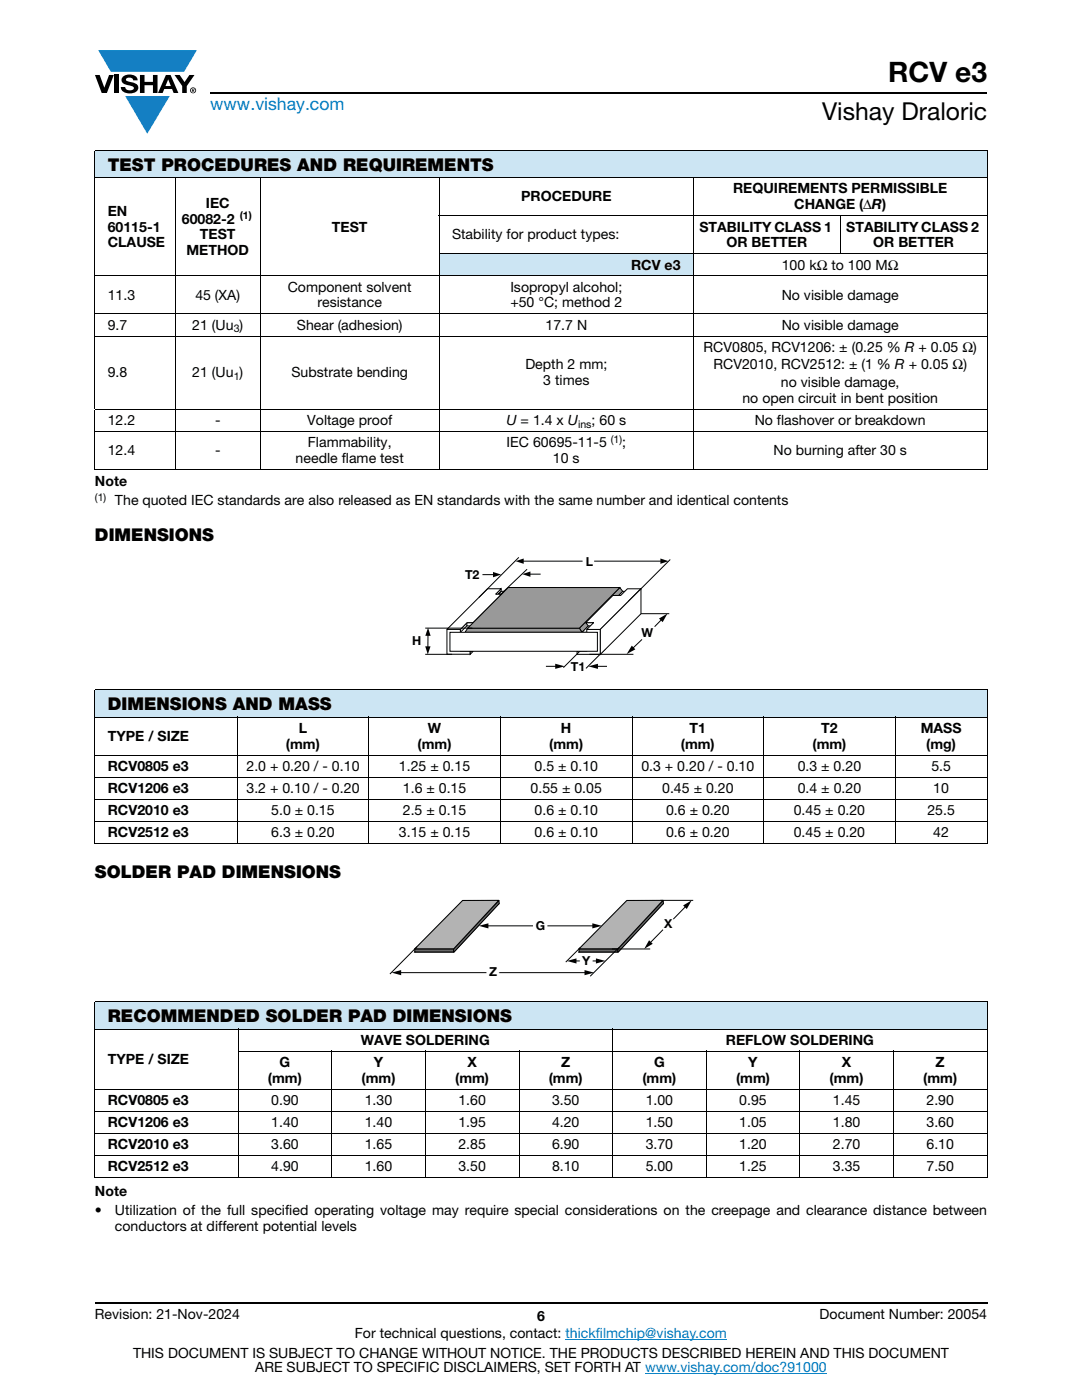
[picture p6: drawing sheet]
<svg xmlns="http://www.w3.org/2000/svg" width="216mm" height="279mm" viewBox="0 0 216 279" stroke-linecap="round" stroke-linejoin="round" font-family="sans-serif">
<defs><g id="words">
<text font-size="5.6" x="177.2" y="16.4">RCV e3</text>
<text font-size="4.9" x="164" y="24">Vishay Draloric</text>
<text font-size="3.5" fill="#007ec4" x="42" y="21.9">www.vishay.com</text>
<g font-size="3.5">
<text x="21.5" y="34.1">TEST PROCEDURES AND REQUIREMENTS</text>
<text x="18.9" y="108.1">DIMENSIONS</text>
<text x="21.5" y="141.8">DIMENSIONS AND MASS</text>
<text x="18.9" y="175.3">SOLDER PAD DIMENSIONS</text>
<text x="21.5" y="204">RECOMMENDED SOLDER PAD DIMENSIONS</text>
</g>
<g font-size="2.8">
<text x="41.1" y="41.4">IEC</text>
<text x="104" y="40.2">PROCEDURE</text>
<text x="146.3" y="38.6">REQUIREMENTS PERMISSIBLE</text>
<text x="158.5" y="41.8">CHANGE (ΔR)</text>
<text x="21.5" y="43">EN</text>
<text x="21.5" y="46.2">60115-1</text>
<text x="36.3" y="44.6">60082-2</text>
<text x="39.9" y="47.8">TEST</text>
<text x="66.2" y="46.2">TEST</text>
<text x="90.2" y="47.8">Stability for product types:</text>
<text x="139.6" y="46.2">STABILITY CLASS 1</text>
<text x="168.8" y="46.2">STABILITY CLASS 2</text>
<text x="21.5" y="49.4">CLAUSE</text>
<text x="37.2" y="51">METHOD</text>
<text x="125.9" y="53.8">RCV e3</text>
<text x="144.9" y="49.4">OR BETTER</text>
<text x="156" y="53.8">100 kΩ to 100 MΩ</text>
<text x="174.2" y="49.4">OR BETTER</text>
<text x="21.5" y="59.8">11.3</text>
<text x="39" y="59.8">45 (XA)</text>
<text x="57.4" y="58.2">Component solvent</text>
<text x="101.8" y="58.2">Isopropyl alcohol;</text>
<text x="156" y="59.8">No visible damage</text>
<text x="21.5" y="65.8">9.7</text>
<text x="38.4" y="65.8">21 (Uu )</text>
<text x="59.2" y="65.8">Shear (adhesion)</text>
<text x="63.3" y="61.4">resistance</text>
<text x="101.8" y="61.4">+50 °C; method 2</text>
<text x="108.9" y="65.8">17.7 N</text>
<text x="156" y="65.8">No visible damage</text>
<text x="140.4" y="70.2">RCV0805, RCV1206: ± (0.25 % R + 0.05 Ω)</text>
<text x="21.5" y="75.3">9.8</text>
<text x="38.4" y="75.3">21 (Uu )</text>
<text x="58.2" y="75.3">Substrate bending</text>
<text x="104.8" y="73.7">Depth 2 mm;</text>
<text x="108.4" y="76.9">3 times</text>
<text x="142.4" y="73.7">RCV2010, RCV2512: ± (1 % R + 0.05 Ω)</text>
<text x="155.8" y="77.2">no visible damage,</text>
<text x="148.1" y="80.4">no open circuit in bent position</text>
<text x="21.5" y="84.8">12.2</text>
<text x="42.9" y="84.8">-</text>
<text x="61.3" y="84.8">Voltage proof</text>
<text x="61.4" y="89.2">Flammability,</text>
<text x="101.1" y="84.8">U = 1.4 x U</text>
<text x="101.1" y="89.2">IEC 60695-11-5</text>
<text x="118" y="84.8">; 60 s</text>
<text x="124.2" y="89.2">;</text>
<text x="150.6" y="84.8">No flashover or breakdown</text>
<text x="21.5" y="90.8">12.4</text>
<text x="42.9" y="90.8">-</text>
<text x="59" y="92.4">needle flame test</text>
<text x="110.3" y="92.4">10 s</text>
<text x="154.4" y="90.8">No burning after 30 s</text>
<text x="18.9" y="97">Note</text>
<text x="22.9" y="100.9">The quoted IEC standards are also released as EN standards with the same number and identical contents</text>
<text x="21.5" y="147.8">TYPE / SIZE</text>
<text x="57.1" y="149.4">(mm)</text>
<text x="59.6" y="146.3">L</text>
<text x="83.3" y="149.4">(mm)</text>
<text x="85.4" y="146.3">W</text>
<text x="109.6" y="149.4">(mm)</text>
<text x="111.9" y="146.3">H</text>
<text x="135.8" y="149.4">(mm)</text>
<text x="137.6" y="146.3">T1</text>
<text x="162.1" y="149.4">(mm)</text>
<text x="163.9" y="146.3">T2</text>
<text x="183.7" y="146.3">MASS</text>
<text x="184.8" y="149.4">(mg)</text>
<text x="21.5" y="153.8">RCV0805 e3</text>
<text x="49.2" y="153.8">2.0 + 0.20 / - 0.10</text>
<text x="79.6" y="153.8">1.25 ± 0.15</text>
<text x="106.7" y="153.8">0.5 ± 0.10</text>
<text x="128" y="153.8">0.3 + 0.20 / - 0.10</text>
<text x="159.2" y="153.8">0.3 ± 0.20</text>
<text x="185.8" y="153.8">5.5</text>
<text x="21.5" y="158.3">RCV1206 e3</text>
<text x="49.2" y="158.3">3.2 + 0.10 / - 0.20</text>
<text x="80.4" y="158.3">1.6 ± 0.15</text>
<text x="105.9" y="158.3">0.55 ± 0.05</text>
<text x="132.1" y="158.3">0.45 ± 0.20</text>
<text x="159.2" y="158.3">0.4 ± 0.20</text>
<text x="186.2" y="158.3">10</text>
<text x="21.5" y="162.7">RCV2010 e3</text>
<text x="21.5" y="167.1">RCV2512 e3</text>
<text x="54.1" y="162.7">5.0 ± 0.15</text>
<text x="54.1" y="167.1">6.3 ± 0.20</text>
<text x="79.6" y="167.1">3.15 ± 0.15</text>
<text x="80.4" y="162.7">2.5 ± 0.15</text>
<text x="106.7" y="162.7">0.6 ± 0.10</text>
<text x="106.7" y="167.1">0.6 ± 0.10</text>
<text x="132.9" y="162.7">0.6 ± 0.20</text>
<text x="132.9" y="167.1">0.6 ± 0.20</text>
<text x="158.4" y="162.7">0.45 ± 0.20</text>
<text x="158.4" y="167.1">0.45 ± 0.20</text>
<text x="185.1" y="162.7">25.5</text>
<text x="186.2" y="167.1">42</text>
<text x="72" y="208.5">WAVE SOLDERING</text>
<text x="144.8" y="208.5">REFLOW SOLDERING</text>
<text x="21.5" y="212.3">TYPE / SIZE</text>
<text x="55.8" y="212.9">G</text>
<text x="74.6" y="212.9">Y</text>
<text x="93.3" y="212.9">X</text>
<text x="112" y="212.9">Z</text>
<text x="130.5" y="212.9">G</text>
<text x="149.3" y="212.9">Y</text>
<text x="168" y="212.9">X</text>
<text x="186.7" y="212.9">Z</text>
<text x="21.5" y="220.5">RCV0805 e3</text>
<text x="53.5" y="216.1">(mm)</text>
<text x="54.1" y="220.5">0.90</text>
<text x="72.2" y="216.1">(mm)</text>
<text x="72.8" y="220.5">1.30</text>
<text x="90.8" y="216.1">(mm)</text>
<text x="91.5" y="220.5">1.60</text>
<text x="109.5" y="216.1">(mm)</text>
<text x="110.2" y="220.5">3.50</text>
<text x="128.2" y="216.1">(mm)</text>
<text x="128.8" y="220.5">1.00</text>
<text x="146.9" y="216.1">(mm)</text>
<text x="147.5" y="220.5">0.95</text>
<text x="165.5" y="216.1">(mm)</text>
<text x="166.2" y="220.5">1.45</text>
<text x="184.2" y="216.1">(mm)</text>
<text x="184.9" y="220.5">2.90</text>
<text x="21.5" y="224.9">RCV1206 e3</text>
<text x="54.1" y="224.9">1.40</text>
<text x="72.8" y="224.9">1.40</text>
<text x="91.5" y="224.9">1.95</text>
<text x="110.2" y="224.9">4.20</text>
<text x="128.8" y="224.9">1.50</text>
<text x="147.5" y="224.9">1.05</text>
<text x="166.2" y="224.9">1.80</text>
<text x="184.9" y="224.9">3.60</text>
<text x="21.5" y="229.3">RCV2010 e3</text>
<text x="21.5" y="233.7">RCV2512 e3</text>
<text x="54.1" y="229.3">3.60</text>
<text x="54.1" y="233.7">4.90</text>
<text x="72.8" y="229.3">1.65</text>
<text x="72.8" y="233.7">1.60</text>
<text x="91.5" y="229.3">2.85</text>
<text x="91.5" y="233.7">3.50</text>
<text x="110.2" y="229.3">6.90</text>
<text x="110.2" y="233.7">8.10</text>
<text x="128.8" y="229.3">3.70</text>
<text x="128.8" y="233.7">5.00</text>
<text x="147.5" y="229.3">1.20</text>
<text x="147.5" y="233.7">1.25</text>
<text x="166.2" y="229.3">2.70</text>
<text x="166.2" y="233.7">3.35</text>
<text x="184.9" y="229.3">6.10</text>
<text x="184.9" y="233.7">7.50</text>
<text x="18.9" y="238.7">Note</text>
<text x="18.9" y="242.5">•</text>
<text x="22.9" y="245.7">conductors at different potential levels</text>
<text x="22.9" y="242.5">Utilization of the full specified operating voltage may require special considerations on the creepage and clearance distance between</text>
<text x="18.9" y="263.3">Revision: 21-Nov-2024</text>
<text x="107.2" y="263.6">6</text>
<text x="163.6" y="263.3">Document Number: 20054</text>
<text x="70.8" y="267.1">For technical questions, contact: thickfilmchip@vishay.com</text>
<text x="26.5" y="271">THIS DOCUMENT IS SUBJECT TO CHANGE WITHOUT NOTICE. THE PRODUCTS DESCRIBED HEREIN AND THIS DOCUMENT</text>
<text x="50.9" y="273.8">ARE SUBJECT TO SPECIFIC DISCLAIMERS, SET FORTH AT www.vishay.com/doc?91000</text>
</g>
<g font-size="2.5">
<text x="116.9" y="113">L</text>
<text x="92.8" y="115.5">T2</text>
<text x="82.2" y="128.7">H</text>
<text x="128" y="127.2">W</text>
<text x="113.9" y="133.9">T1</text>
<text x="106.9" y="185.5">G</text>
<text x="132.5" y="185.3">X</text>
<text x="97.6" y="194.9">Z</text>
<text x="116.2" y="192.5">Y</text>
</g>
<g font-size="2.1">
<text x="47.8" y="43.8">(1)</text>
<text x="46.6" y="66.3">3</text>
<text x="46.6" y="75.8">1</text>
<text x="115.4" y="85.3">ins</text>
<text x="121.9" y="88.4">(1)</text>
<text x="18.9" y="100">(1)</text>
</g>
</g></defs>
<g fill="#147fc3">
<path d="M19.6 10h19.7l-2.6 4.3h-1.1h-13.5z"/>
<path d="M25 19.2h8.9l-4.5 7.5z"/>
</g>
<g fill="#000">
<path d="M18.9 15h1l.9 2.5 1-2.5h.9l-1.4 3.6h-1zM22.9 15h.9v3.6h-.9zM24.6 15.3a2.1 2.1 0 0 1 2.8 .3l.1 .4h-.9a.79 .79 0 0 0-.7-.5 .79 .79 0 0 0-.8 .4l.3 .3 1 .2a1.08 1.08 0 0 1 1.2 1 1.08 1.08 0 0 1-1.1 1.2 1.73 1.73 0 0 1-2.4-1.2h.9a.96 .96 0 0 0 .8 .6 .96 .96 0 0 0 .9-.4 1.31 1.31 0 0 0-1.2-.6 1.03 1.03 0 0 1-1.1-.6 1.03 1.03 0 0 1 .2-1.1zM27.9 15h.9v1.3h1.7v-1.3h.9v3.6h-.9v-1.6h-1.7v1.6h-.9zM34.8 15h1.1l.9 1.4 1-1.4h1l-1.5 2.2v1.4h-.9v-1.4z"/>
<path d="M33.6 15.9l.5 1.3h-1.1zM33.1 15l-1.6 3.6h1l.3-.8h1.5l.3 .8h1l-1.6-3.6z"/>
<path d="M38.4 17.8h.2v.2h-.2zM38.3 17.7v.7h.1v-.3l.4 .3-.2-.3 .2-.2-.1-.2z"/>
<path d="M38.1 18a.46 .46 0 0 1 .9 0 .46 .46 0 0 1-.9 0zM37.9 18a.6 .6 0 0 0 1.2 0 .6 .6 0 0 0-1.2 0z"/>
</g>
<path d="M42 18.6h155M18.9 260h178.1" fill="none" stroke="#000" stroke-width=".36"/>
<path d="M112.8 267.3h32.3M128.7 274h36.3" fill="none" stroke="#007ec4" stroke-width=".2"/>
<g fill="#cce5f3">
<path d="M18.9 137.6h178.1v5.6h-178.1z"/>
<path d="M18.9 199.9h178.1v5.5h-178.1z"/>
<path d="M18.9 30h178.1v5.5h-178.1z"/>
<path d="M87.7 50.7h50.7v4.4h-50.7z"/>
</g>
<g fill="none" stroke="#000" stroke-width=".2">
<path d="M18.9 30h178.1M18.9 35.5h178.1M18.9 30.1v36.9M35 35.4v58.4M51.9 35.4v58.4M87.7 35.4v58.4M138.4 35.4v58.4M197 30.1v36.9M18.9 55.1h178.1M87.6 43.1h109.4M87.6 50.7h109.4M167.7 43v7.8"/>
<path d="M18.9 62.7h178.1M18.9 67.1h178.1M18.9 67.2v14.4M197 67.2v14.4M18.9 81.7h178.1M18.9 86.1h178.1M18.9 93.7h119.4M18.9 81.8v11.8M138.5 93.7h58.5M197 81.8v11.9M18.9 137.6h178.1M18.9 137.7v30.6"/>
<path d="M197 137.7v30.6M18.9 143.2h178.1M18.9 150.7h178.1M18.9 155.1h178.1M18.9 159.6h178.1M47.3 143v25.4M73.6 143v25.4M99.8 143v25.4M126.1 143v25.4M152.4 143v25.4M178.6 143v25.4M18.9 164h178.1"/>
<path d="M18.9 168.4h178.1M18.9 199.9h178.1M18.9 200v34.9M197 200v34.9M18.9 205.4h178.1M18.9 217.4h178.1M47.4 209.8h149.6M47.5 205.3v29.8M66.2 209.7v25.4M84.9 209.7v25.4M103.6 209.7v25.4M122.2 205.3v29.8"/>
<path d="M140.9 209.7v25.4M159.6 209.7v25.4M178.3 209.7v25.4M18.9 221.8h178.1M18.9 226.2h178.1M18.9 230.6h178.1M18.9 235h178.1"/>
</g>
<path d="M123.7 117.3l.6 .7-8.2 8.2-.5-.8z" fill-rule="evenodd" fill="#999"/>
<path d="M123.7 117.3l.6 .7-8.2 8.2-.5-.8z" fill="none" stroke="#000" stroke-width=".2"/>
<path d="M89.2 125.6h2.7v4.3h1.9v.7h-4.6z" fill-rule="evenodd" fill="#fff"/>
<path d="M89.2 125.6h2.7v4.3h1.9v.7h-4.6z" fill="none" stroke="#000" stroke-width=".2"/>
<path d="M124.3 118h1l-8.2 8.2h-1z" fill-rule="evenodd" fill="#fff"/>
<path d="M124.3 118h1l-8.2 8.2h-1z" fill="none" stroke="#000" stroke-width=".2"/>
<path d="M116.9 124.3h1.6v.6h-1.1z" fill-rule="evenodd" fill="#fff"/>
<path d="M116.9 124.3h1.6v.6h-1.1z" fill="none" stroke="#000" stroke-width=".2"/>
<path d="M117.1 125.6h2.7v5h-4.7v-.7h2z" fill-rule="evenodd" fill="#fff"/>
<path d="M117.1 125.6h2.7v5h-4.7v-.7h2z" fill="none" stroke="#000" stroke-width=".2"/>
<path d="M93.3 125.4h22.3l.5 .8h-23.3z" fill-rule="evenodd" fill="#999"/>
<path d="M100 118h.7l-.6 .6h-.7zM93.3 125.4h22.3l.5 .8h-23.3z" fill="none" stroke="#000" stroke-width=".2"/>
<path d="M122.3 118.8h1.6l1.3-1.3h2.7l-8.1 8.1h-2.7l1.4-1.3h-1.6z" fill-rule="evenodd" fill="#fff"/>
<path d="M122.3 118.8h1.6l1.3-1.3h2.7l-8.1 8.1h-2.7l1.4-1.3h-1.6z" fill="none" stroke="#000" stroke-width=".2"/>
<path d="M93.8 130h.6l-.6 .6z" fill="#fff"/>
<path d="M91.9 125.6l8.1-8.1v.5l-8.1 8.2zM93.8 130h.6l-.6 .6z" fill="none" stroke="#000" stroke-width=".2"/>
<path d="M93.2 124.3h1.2v.6h-1.2z" fill-rule="evenodd" fill="#fff"/>
<path d="M93.2 124.3h1.2v.6h-1.2z" fill="none" stroke="#000" stroke-width=".2"/>
<path d="M97.3 117.5h2.7l-1.1 1.1h1.2l-5.7 5.7h-1.2l-1.3 1.3h-2.7z" fill-rule="evenodd" fill="#fff"/>
<path d="M97.3 117.5h2.7l-1.1 1.1h1.2l-5.7 5.7h-1.2l-1.3 1.3h-2.7z" fill="none" stroke="#000" stroke-width=".2"/>
<path d="M101.4 117.3h22.3l-8.1 8.1h-22.3z" fill-rule="evenodd" fill="#999"/>
<g fill="none" stroke="#000" stroke-width=".2">
<path d="M96.3 114.7h2.3M101.4 117.3h22.3l-8.1 8.1h-22.3zM103.5 111.2l-7.9 8M104.3 112h27.7M105.2 113.6l-5.5 5.2M105.6 114.6h2.3M133.7 111.7l-8.3 8.3M84.8 130.6h5.4M84.9 125.4h9.4M85.4 126.7v2.5M108.9 133h2.2M116.3 129.3l-3.9 3.9"/>
<path d="M117.6 130.6h8.8M119 133h2.1M120.8 129.5l-3.9 3.9M125.7 122.5h7.8M128.1 127.6l-1.9 1.9M132.1 123.6l-1.5 1.5"/>
</g>
<path d="M98.4 114.1l1.6 .6-1.6 .5zM102.9 112l1.6-.5v1zM104.2 114.6l1.6-.5v1zM131.8 111.5l1.6 .5-1.6 .5zM84.8 129h1.1l-.5 1.6zM85.4 125.3l.5 1.6h-1z" fill="#000"/>
<path d="M110.8 132.5l1.9 .5-1.9 .5zM117.4 133l1.9-.5v1zM126.1 128.8l.7 .8-1.8 .9zM131.5 123.4l1.7-1-1 1.8z" fill="#000"/>
<path d="M119.8 125.6l8.1-8.1v5l-8.1 8.1z" fill-rule="evenodd" fill="#fff"/>
<path d="M119.8 125.6l8.1-8.1v5l-8.1 8.1z" fill="none" stroke="#000" stroke-width=".2"/>
<path d="M89.8 126.2h29.4v3.8h-29.4z" fill="#fff"/>
<path d="M89.8 126.2h29.4v3.8h-29.4z" fill="none" stroke="#000" stroke-width=".2"/>
<path d="M116.3 111.3h2.2v1.5h-2.2z" fill="#fff"/>
<path d="M116.3 111.3h2.2v1.5h-2.2z" fill="none" stroke="#fff" stroke-width=".2"/>
<path d="M131.8 179.7h6.5M114.7 191.8h4.6M115.8 189.1l-2.9 2.9M132.3 185.5l-2.7 2.7M136.9 180.8l-2.5 2.6" fill="none" stroke="#000" stroke-width=".2"/>
<path d="M113.1 191.8l1.9-.5v1zM118.9 191.3l1.9 .5-1.9 .5zM129.5 187.6l.7 .8-1.7 1zM136.3 180.7l1.7-1-1 1.7z" fill="#000"/>
<path d="M115.8 191.5h2.3v.6h-2.3z" fill-rule="evenodd" fill="#fff"/>
<path d="M115.8 191.5h2.3v.6h-2.3z" fill="none" stroke="#fff" stroke-width=".2"/>
<path d="M92.3 180.3h7.3l-9.1 9.7h-7.7z" fill="none" stroke="#000" stroke-width=".2"/>
<path d="M82.8 189.4h7.7v.6h-7.7z" fill="#666"/>
<path d="M82.8 189.4h7.7v.6h-7.7z" fill="none" stroke="#000" stroke-width=".21"/>
<path d="M99.6 179.7v.6l-9.1 9.7v-.7z" fill-rule="evenodd" fill="#666"/>
<path d="M99.6 179.7v.6l-9.1 9.7v-.7z" fill="none" stroke="#000" stroke-width=".21"/>
<path d="M92.3 179.7h7.3l-9.1 9.7h-7.7z" fill-rule="evenodd" fill="#b3b3b3"/>
<path d="M92.3 179.7h7.3l-9.1 9.7h-7.7z" fill="none" stroke="#000" stroke-width=".21"/>
<path d="M97.1 184.8h21.4" fill="none" stroke="#000" stroke-width=".2"/>
<path d="M95.5 184.8l2-.5v1zM118.2 184.3l1.9 .5-1.9 .5z" fill="#000"/>
<path d="M106.5 184.2h2.6v1.1h-2.6z" fill="#fff"/>
<path d="M106.5 184.2h2.6v1.1h-2.6z" fill="none" stroke="#fff" stroke-width=".2"/>
<path d="M79.7 194.1h37.3" fill="none" stroke="#000" stroke-width=".2"/>
<path d="M78.1 194.1l1.9-.5v1zM116.6 193.6l1.9 .5-1.9 .5z" fill="#000"/>
<path d="M97.2 193.8h2.3v.6h-2.3z" fill-rule="evenodd" fill="#fff"/>
<path d="M97.2 193.8h2.3v.6h-2.3z" fill="none" stroke="#fff" stroke-width=".2"/>
<path d="M83.2 189l-5.4 5.4M125.1 180.3h7.3l-9.1 9.7h-7.8z" fill="none" stroke="#000" stroke-width=".2"/>
<path d="M115.5 189.4h7.8v.6h-7.8z" fill="#666"/>
<path d="M115.5 189.4h7.8v.6h-7.8z" fill="none" stroke="#000" stroke-width=".21"/>
<path d="M132.3 179.7l.1 .6-9.1 9.7v-.7z" fill-rule="evenodd" fill="#666"/>
<path d="M132.3 179.7l.1 .6-9.1 9.7v-.7z" fill="none" stroke="#000" stroke-width=".21"/>
<path d="M125.1 179.7h7.2l-9 9.7h-7.8z" fill-rule="evenodd" fill="#b3b3b3"/>
<path d="M125.1 179.7h7.2l-9 9.7h-7.8z" fill="none" stroke="#000" stroke-width=".21"/>
<path d="M122.1 189.4h7.6M123.5 189.1l-5.7 5.7" fill="none" stroke="#000" stroke-width=".2"/>
<use href="#words"/>
</svg>
